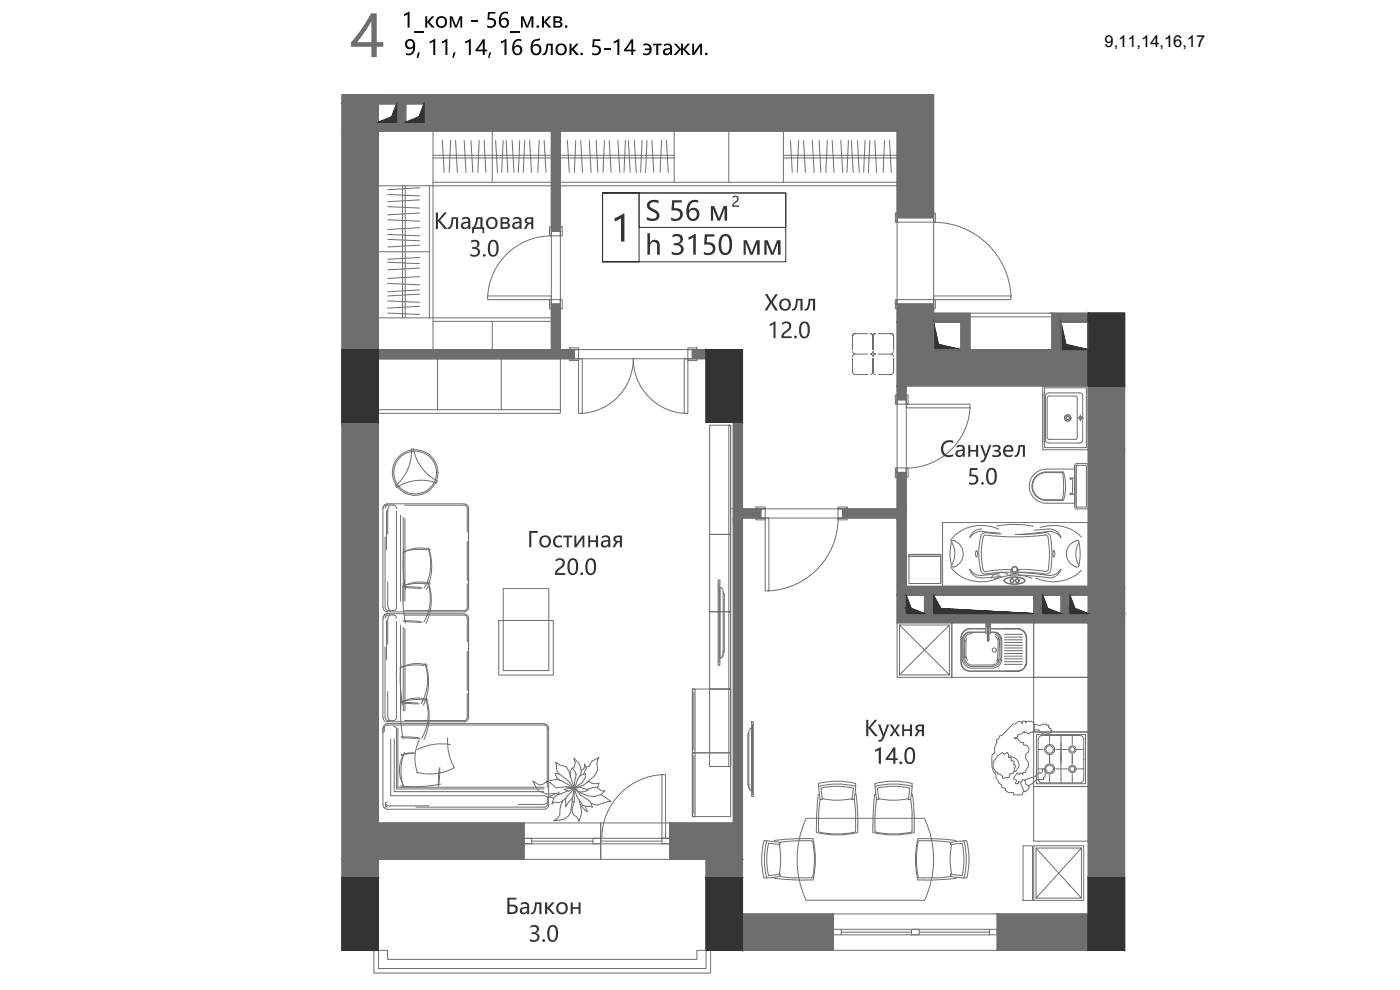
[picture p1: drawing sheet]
<svg xmlns="http://www.w3.org/2000/svg" width="420mm" height="297mm" viewBox="0 0 420 297" stroke-linecap="round" stroke-linejoin="round" font-family="sans-serif">
<defs><g id="words">
<text font-size="4.9" x="331.5" y="14">9,11,14,16,17</text>
</g></defs>
<g fill="none" stroke="#6e6e6e" stroke-width=".3">
<path d="M120.8 55.7v39.7M121.6 55.7v39.7M128.8 55.7v39.7M129.9 55.7v49.2M113.6 75.6h15.2M116.4 70.3l9.5 .5M116.4 71.8l9.5 .4M116.4 65.9l9.5 .5M116.4 78.7l9.5 .4M125.9 68.3l-9.5 .6M125.9 73.6l-9.5 .5M125.9 77.2l-9.5 .6"/>
<path d="M125.9 63.9l-9.5 .6M268.7 64h.5v2.7h-.5zM269.2 65.3h11v1.4h-11zM269.2 65.3h11v26h-11zM280.2 64h.5v2.7h-.5zM280.2 66.7a23.2 23.2 0 0 1 23.2 22.2M113.6 95.4h51.9M116.4 85l9.5 .5M125.9 80.4l-9.5 .6M125.9 83l-9.5 .6M125.9 87l-9.5 .5M129.9 96.4h35.6"/>
<path d="M147.7 96.4v8.5M268.7 89.9h.5v2.7h-.5zM269.2 89.9h11v1.4h-11zM280.2 89.9h.5v2.7h-.5zM280.2 88.8h23.2v1.1h-23.2zM291.1 94h24.6M291.1 95.1h24.6M170.9 104.4h2.7v.5h-2.7zM170.9 107.6h2.7v.6h-2.7zM172.3 104.9h35.5v2.7h-35.5zM172.3 104.9h1.3v2.7h-1.3zM173.6 107.6h1.1v16.4h-1.1z"/>
<path d="M205.3 107.6h1.1v16.4h-1.1zM206.4 104.4h2.8v.5h-2.8zM206.4 107.6h2.8v.6h-2.8zM206.4 104.9h1.4v2.7h-1.4zM313 115.8h13.6v19.1h-13.6zM313 117.9v15M313.5 116.4h12.5v17.9h-12.5zM314.8 117.9h9.1M314.8 117.9a1.01 1.01 0 0 0-1 .9v13.2a.99 .99 0 0 0 1 .9M322.7 118.8l-7.9 .1-.5 .5 .2 12.3 8.2 .1M322.7 118.8l.4 .2 .2 .5v11.7M323.9 117.9a.93 .93 0 0 1 1 .9l.1 13.2a.99 .99 0 0 1-1.1 .9h-9.1"/>
<path d="M205.7 124a16.4 16.4 0 0 1-15.6-16.3 16.4 16.4 0 0 1-15.7 16.3M322.5 139.7l.5-.6h2.9l.5 .2 .2 .4M322.5 139.7v12.3M323 139.6h3v12.5h-3zM323.3 131.2l-.2 .5-.4 .2M323.3 125.4h1.9M324.2 124.4v2M326.6 139.7v12.3l-.2 .5-.5 .2M226.9 152.1h2.7v.6h-2.7zM226.9 155.4h2.7v.6h-2.7zM228.3 152.7h24.5v2.7h-24.5zM228.3 152.7h1.3v2.7h-1.3z"/>
<path d="M229.6 155.4h1.1v21.9h-1.1zM251.5 152.1h2.7v.6h-2.7zM251.5 155.4h2.7v.6h-2.7zM251.5 152.7h1.3v2.7h-1.3zM251.5 155.5a21.9 21.9 0 0 1-20.9 21.8M282.9 156.8h43.7v19.1h-43.7zM294.6 158.7a3.4 3.4 0 0 0-3.5 2.6M299.2 157.8a29.2 29.2 0 0 1 10.9 .1M299.7 158.8a11.8 11.8 0 0 0-14.5 3.4M299.9 159.9l-2.1-.1a8.8 8.8 0 0 0-5.4 .2l-1.3 1.3M310.7 142a5.1 5.1 0 0 1 3.3-1.2l8.5-.1v10.3h-8.5a5.1 5.1 0 0 1-4.8-3.4 5.1 5.1 0 0 1 1.5-5.6zM312.2 158.3a12 12 0 0 1 12.4 2.8"/>
<path d="M314 150.1h4.8M314 149.9h4.6M314.6 159.5h1.2l1.2 .5 1.4 1.3M314.6 159.5l-8.9 .8M314.8 158.7l-4.5 .4M314.8 158.7a3.4 3.4 0 0 1 3.6 2.6M318.9 142l-.3-.2h-4.6a4.1 4.1 0 0 0-4.1 4.1 4.1 4.1 0 0 0 4.1 4.1M318.9 149.8l-.3 .2M318.9 142a25 25 0 0 1 0 7.8M319.2 141.9a12.7 12.7 0 0 1-.2 8.2l-.2 .1M319.3 141.9l-.5-.3h-4.8a4.3 4.3 0 0 0-4.3 4.3 4.3 4.3 0 0 0 4.3 4.3M321.3 148.2h.1"/>
<path d="M321.3 143.6h.1M321.9 143.4h.6v5h-.6zM322.5 152v-12.3v12.3M322.5 152l.2 .5 .5 .2M323.2 152.7h2.7M272.8 166.9h9.5v8.2h-9.5zM272.8 166.4h9.5v.5h-9.5zM273.6 166.4h8.7M282.3 166.9v8.2M285.3 170a11.7 11.7 0 0 0 14.4 3.4M285.5 162.6a6.8 6.8 0 0 1 .1 7M285.7 169.8l.4 .3 .5-.1"/>
<path d="M285.7 162.1a12.8 12.8 0 0 0-.1 7.7M285.8 162.2a4.1 4.1 0 0 1 3.3 3.6 4.1 4.1 0 0 1-2.6 4.2M291.1 170.8a3.8 3.8 0 0 0 4.7 2.6l3-.3M291.1 170.8a4.4 4.4 0 0 0 5.2 1.7l3.6-.3M292.9 165.4l.1-.1a1.27 1.27 0 0 1 .1 1.8l-.3-.4zM295.1 161.1a20.8 20.8 0 0 0 0 9.9M295.8 160.5l-.8 .6M295.8 160.5l8.3 .6 5.5-.2 4.1-.4M299 172.9a1.38 1.38 0 0 1 1.6 .3M299.8 173.5a13.6 13.6 0 0 1 9.9 0M300.3 172.9l-1.7 .9-.1-.3M300.5 160.2l-3.4-.2a2.03 2.03 0 0 0-2.6 .6 20.6 20.6 0 0 0 0 11 1.67 1.67 0 0 0 2.2 .5l6.5-.4"/>
<path d="M301.5 173.8a6.5 6.5 0 0 1 6 .1 .85 .85 0 0 1-.9 1.1 6.7 6.7 0 0 1-5.1-.4 .48 .48 0 0 1 0-.8zM301.6 173.9a5.9 5.9 0 0 1 5.9 .2v.3a5.8 5.8 0 0 1-6.1 0zM302.6 172.6a3.3 3.3 0 0 0-5.3 .9M303.2 170.9l-3.3 .1-4.1 .5-.5-.1-.3-.4M303.3 172.5v-.3h2.5v.3M304.6 160.4l7.2-.4a3.2 3.2 0 0 1 3 .2l.5 .8M305.8 172.5l9 .9M313.7 160.5l.5 .2a3.5 3.5 0 0 1 .6 2.4 26 26 0 0 1-.4 8.1l-.7 .3-3.5-.5-4.4-.1a1.25 1.25 0 0 1-1.3 1.2 1.25 1.25 0 0 1-1.2-1.2M315.3 161a31.8 31.8 0 0 1 0 10.1M315.3 171.3a1.93 1.93 0 0 1-2.7 .8l-6.8-.4M316.2 165.3l.1-.1a1.47 1.47 0 0 1-.1 1.9l-.2-1zM318.4 170.8l-1.4 1.3-1.8 .6-9.5-1"/>
<path d="M318.4 170.8a3.4 3.4 0 0 1-3.6 2.6M322.9 162.3l.8-.1a16 16 0 0 1 .1 7.6M322.9 162.3a4 4 0 0 0-2.9 3.9 4 4 0 0 0 2.9 3.8M323.8 169.8l-.4 .3-.5-.1M323.8 162.7a6.8 6.8 0 0 0 0 6.9M324.6 171.1a12.1 12.1 0 0 1-13.7 2.3M198.7 232.4h1.1v19.1h-1.1zM198.9 232.4a19.2 19.2 0 0 0-18.3 19.2M157.3 251.5h43.7h-2.3v1.7h2.3v-1.7M157.3 253.2h43.7M157.3 251.5h2.3v1.7h-2.3zM157.3 246.9h23v10.9h-23z"/>
<path d="M159.6 252.4h18.4M178 251.5h2.3v1.7h-2.3zM180.3 246.9h20.7v10.9h-20.7zM180.3 252.4h18.4M250.1 278.8h2.4v1.7h-2.4zM250.1 274.2h49.2v10.9h-49.2zM252.5 279.7h21M252.5 278.8h44.5M273.5 278.8h2.4v1.7h-2.4zM275.9 279.7h21.1M297 278.8h2.3v1.7h-2.3zM112.2 285.1v6.9h101.1v-6.9"/>
<path d="M113.6 285.1h2.7v2.8h92.9v-2.8h2.7v5.5h-98.3zM252.5 280.5h44.5"/>
<circle cx="320.4" cy="125.4" r=".53"/>
<circle cx="320.4" cy="125.4" r=".95"/>
<circle cx="324.2" cy="125.4" r=".49"/>
<circle cx="321.3" cy="148.2" r=".23"/>
<circle cx="321.3" cy="143.6" r=".23"/>
<circle cx="303.7" cy="174.2" r=".49"/>
<circle cx="303.7" cy="174.2" r=".61"/>
<circle cx="304.5" cy="170.9" r=".95"/>
<circle cx="304.5" cy="170.9" r=".74"/>
<circle cx="305.3" cy="174.2" r=".49"/>
<circle cx="305.3" cy="174.2" r=".61"/>
</g>
<g fill="#6e6e6e" stroke="#6e6e6e" stroke-width=".3">
<path d="M280.2 96.7l1.4 6.6h-1.4z"/>
<path d="M326.6 115.8l10.9 19.1v-19.1zM326.6 115.8l10.9 19.1h-10.9z"/>
<path d="M269.2 141.8l2.8 10.9v-10.9zM269.2 141.8l2.8 10.9h-2.8z"/>
<path d="M220.1 126.7l2.7 26v-26zM220.1 126.7l2.7 26h-2.7z"/>
<path d="M252.8 152.7l19.2 2.7v-2.7zM252.8 152.7l19.2 2.7h-19.2z"/>
<path d="M220.1 152.7l8.2 2.7v-2.7zM220.1 152.7l8.2 2.7h-8.2z"/>
<path d="M326.6 134.9l10.9 41v-41zM326.6 134.9l10.9 41h-10.9z"/>
<path d="M269.2 155.4l2.8 20.5v-20.5zM269.2 155.4l2.8 20.5h-2.8z"/>
<path d="M269.2 175.9l68.3 2.7v-2.7zM269.2 175.9l68.3 2.7h-68.3z"/>
<path d="M326.6 178.6l10.9 5.5v-5.5zM326.6 178.6l10.9 5.5h-10.9z"/>
<path d="M318.4 178.6l2.7 5.5v-5.5zM318.4 178.6l2.7 5.5h-2.7z"/>
<path d="M310.2 178.6l2.8 5.5v-5.5zM310.2 178.6l2.8 5.5h-2.8z"/>
<path d="M277.4 178.6l2.8 5.5v-5.5zM277.4 178.6l2.8 5.5h-2.8z"/>
<path d="M269.2 178.6l2.8 5.5v-5.5zM269.2 178.6l2.8 5.5h-2.8z"/>
<path d="M269.2 184.1l68.3 2.7v-2.7zM269.2 184.1l68.3 2.7h-68.3z"/>
<path d="M220.1 155.4l2.7 91.5v-91.5zM220.1 155.4l2.7 91.5h-2.7z"/>
<path d="M102.6 126.7l11 120.2v-120.2zM102.6 126.7l11 120.2h-11z"/>
<path d="M201 246.9l21.8 10.9v-10.9zM201 246.9l21.8 10.9h-21.8z"/>
<path d="M102.6 246.9l54.7 10.9v-10.9zM102.6 246.9l54.7 10.9h-54.7z"/>
<path d="M326.6 186.8l10.9 76.5v-76.5zM326.6 186.8l10.9 76.5h-10.9z"/>
<path d="M211.9 257.8l10.9 5.5v-5.5zM211.9 257.8l10.9 5.5h-10.9z"/>
<path d="M102.6 257.8l11 5.5v-5.5zM102.6 257.8l11 5.5h-11z"/>
<path d="M299.3 274.2l27.3 10.9v-10.9zM299.3 274.2l27.3 10.9h-27.3z"/>
<path d="M222.8 274.2l27.3 10.9v-10.9zM222.8 274.2l27.3 10.9h-27.3z"/>
<path d="M102.6 28.4l177.6 2.8v-2.8zM102.6 28.4l177.6 2.8h-177.6z"/>
<path d="M127.2 31.2l153 5.4v-5.4zM127.2 31.2l153 5.4h-153z"/>
<path d="M119 31.2l2.8 5.4v-5.4zM119 31.2l2.8 5.4h-2.8z"/>
<path d="M102.6 31.2l11 5.4v-5.4zM102.6 31.2l11 5.4h-11z"/>
<path d="M102.6 36.6l177.6 2.8v-2.8zM102.6 36.6l177.6 2.8h-177.6z"/>
<path d="M269.2 39.4l11 24.6v-24.6zM269.2 39.4l11 24.6h-11z"/>
<path d="M269.2 64l11 1.3v-1.3zM269.2 64l11 1.3h-11z"/>
<path d="M165.5 39.4l2.7 28.7v-28.7zM165.5 39.4l2.7 28.7h-2.7z"/>
<path d="M165.5 68.1l2.7 1.3v-1.3zM165.5 68.1l2.7 1.3h-2.7z"/>
<path d="M165.5 91.3l2.7 1.3v-1.3zM165.5 91.3l2.7 1.3h-2.7z"/>
<path d="M165.5 92.6l2.7 12.3v-12.3zM165.5 92.6l2.7 12.3h-2.7z"/>
<path d="M102.6 39.4l11 65.5v-65.5zM102.6 39.4l11 65.5h-11z"/>
<path d="M207.8 104.9l4.1 2.7v-2.7zM207.8 104.9l4.1 2.7h-4.1z"/>
<path d="M113.6 104.9l58.7 2.7v-2.7zM113.6 104.9l58.7 2.7h-58.7z"/>
<path d="M269.2 91.3l11 2.7v-2.7zM269.2 91.3l11 2.7h-11z"/>
<path d="M315.7 94l10.9 2.7v-2.7zM315.7 94l10.9 2.7h-10.9z"/>
<path d="M269.2 94l21.9 2.7v-2.7zM269.2 94l21.9 2.7h-21.9z"/>
<path d="M315.7 96.7l2.7 8.2v-8.2zM315.7 96.7l2.7 8.2h-2.7z"/>
<path d="M288.4 96.7l2.7 8.2v-8.2zM288.4 96.7l2.7 8.2h-2.7z"/>
<path d="M280.2 103.3l8.2 1.6-6.8-1.6zM280.2 103.3l8.2 1.6h-8.2z"/>
<path d="M269.2 96.7l11 8.2v-8.2zM269.2 96.7l11 8.2h-11z"/>
<path d="M269.2 104.9l57.4 10.9v-10.9zM269.2 104.9l57.4 10.9h-57.4z"/>
<path d="M269.2 115.8l2.8 4.1v-4.1zM269.2 115.8l2.8 4.1h-2.8z"/>
</g>
<g fill="none" stroke="#6e6e6e" stroke-width=".34">
<path d="M113.6 31.2h5.4v5.4h-5.4zM121.8 31.2h5.4v5.4h-5.4zM288.4 96.7h-8.2v8.2v-8.2h8.2v8.2h-8.2M318.4 96.7h8.2v8.2h-8.2zM326.6 96.7h-8.2v8.2M326.6 94h-10.9v10.9h-24.6v-10.9h-10.9v-2.7h-11v28.6h2.8v-4.1h54.6v60.1h-54.6v-34.1h-2.8v10.9h-16.4v2.7h16.4v31.4h57.4v76.5M211.9 104.9h-4.1v2.7h4.1M337.5 115.8v147.5M220.1 126.7v120.2h-19.1v10.9h10.9v5.5M222.8 126.7v26h5.5v2.7h-5.5v107.9M272 178.6h5.4v5.5h-5.4zM280.2 178.6h30v5.5h-30z"/>
<path d="M313 178.6h5.4v5.5h-5.4zM321.1 178.6h5.5v5.5h-5.5zM102.6 263.3v-234.9h177.6v36.9h-11v-25.9h-101v30h-2.7v-30h-51.9v65.5h51.9v-13.6h2.7v13.6h4.1v2.7h-58.7v139.3h43.7v10.9h-43.7v5.5M222.8 274.2h27.3v10.9h-27.3M326.6 274.2h-27.3v10.9h27.3"/>
</g>
<g fill="#333" stroke="#333" stroke-width=".3">
<path d="M318.4 96.7l1.5 6.6h-1.5z"/>
<path d="M280.2 96.7l1.4 6.6h-1.4z"/>
<path d="M119 31.2v3.8h-1.5z"/>
<path d="M127.2 31.2v3.8h-1.4z"/>
<path d="M272 178.6l1.5 3.9h-1.5z"/>
<path d="M321.1 178.6l1.5 3.9h-1.5z"/>
<path d="M313 178.6l1.4 3.9h-1.4z"/>
<path d="M280.2 178.6l2.2 4h-2.2z"/>
<path d="M102.6 263.3l11 21.8v-21.8zM102.6 263.3l11 21.8h-11z"/>
<path d="M102.6 104.9l11 21.8v-21.8zM102.6 104.9l11 21.8h-11z"/>
<path d="M211.9 104.9l10.9 21.8v-21.8zM211.9 104.9l10.9 21.8h-10.9z"/>
<path d="M211.9 263.3l10.9 21.8v-21.8zM211.9 263.3l10.9 21.8h-10.9z"/>
<path d="M326.6 263.3l10.9 21.8v-21.8zM326.6 263.3l10.9 21.8h-10.9z"/>
<path d="M326.6 94l10.9 21.8v-21.8zM326.6 94l10.9 21.8h-10.9z"/>
<path d="M318.4 103.3l8.2 1.6-6.7-1.6zM318.4 103.3l8.2 1.6h-8.2z"/>
<path d="M280.2 103.3l8.2 1.6-6.8-1.6zM280.2 103.3l8.2 1.6h-8.2z"/>
<path d="M117.5 35l1.5 1.6v-1.6zM113.6 36.6l3.9-1.6 1.5 1.6z"/>
<path d="M125.8 35l1.4 1.6v-1.6zM121.8 36.6l4-1.6 1.4 1.6z"/>
<path d="M272 182.5l5.4 1.6-3.9-1.6zM272 182.5l5.4 1.6h-5.4z"/>
<path d="M321.1 182.5l5.5 1.6-4-1.6zM321.1 182.5l5.5 1.6h-5.5z"/>
<path d="M313 182.5l5.4 1.6-4-1.6zM313 182.5l5.4 1.6h-5.4z"/>
<path d="M280.2 182.6l30 1.5zM280.2 182.6l30 1.5h-30z"/>
</g>
<path d="M326.6 94h10.9v21.8h-10.9zM102.6 104.9h11v21.8h-11zM211.9 104.9h10.9v21.8h-10.9zM102.6 263.3h11v21.8h-11zM211.9 263.3h10.9v21.8h-10.9zM326.6 263.3h10.9v21.8h-10.9z" fill="none" stroke="#333" stroke-width=".34"/>
<path d="M119 31.2v5.4h-5.4l3.9-1.6zM127.2 31.2v5.4h-5.4l4-1.6zM280.2 96.7l1.4 6.6 6.8 1.6h-8.2zM318.4 96.7l1.5 6.6 6.7 1.6h-8.2zM272 178.6l1.5 3.9 3.9 1.6h-5.4zM280.2 178.6l2.2 4 27.8 1.5h-30zM313 178.6l1.4 3.9 4 1.6h-5.4zM321.1 178.6l1.5 3.9 4 1.6h-5.5z" fill="none" stroke="#333" stroke-width=".3"/>
<g fill="#333">
<path d="M130.8 63.7h.6v2.4l1.9-2.4h.8l-2 2.4 2.2 2.6h-.9l-2-2.5v2.5h-.6z"/>
<path d="M135.6 65.2h1.9v3.5h-.7v-3h-.7l-.4 2-.3 .7-.5 .3h-.5v-.6l.4 .1 .3-.4z"/>
<path d="M141.4 72.2l1.6-.2 .8 .7v1l-.9 .7 .9 .4 .2 1.1-.2 .5-.8 .5-1 .1-.8-.2v-.7l1.3 .4 .7-.3 .2-.4v-.5l-.3-.4-1.4-.2v-.5l1.4-.3 .1-1-.6-.4-1.2 .3z"/>
<path d="M229.6 88.3h.7l1.2 2 1.2-2h.7l-1.5 2.4 1.6 2.5h-.9l-1.1-2.2-1.3 2.2h-.8l1.6-2.5z"/>
<path d="M239 89.6h1.9v3.6h-.7v-3h-.7l-.3 1.7-.5 1-.4 .3h-.6v-.6h.5l.3-.5z"/>
<path d="M242.7 89.6h1.9v3.6h-.6v-3h-.8l-.3 1.9-.4 .8-.4 .3h-.6v-.6l.3 .1 .5-.5z"/>
<path d="M231 97.2l1.7-.8v5.1h-.6v-4.3l-1.1 .6z"/>
<path d="M234.9 96.8l.5-.3h.9l1 .5 .2 .9-.3 .8-1.8 1.6-.3 .6h2.5v.6h-3.1l.3-1.3 1.7-1.5 .3-.6v-.7l-.6-.4-.8 .1-.7 .5z"/>
<path d="M138.7 65.4l1.5-.3 .7 .4 .3 .7v2.5h-.7v-.6l-.7 .6h-.7l-.6-.3-.2-.9 .4-.6 1.8-.5-.1-.5-.3-.3h-.6l-.8 .4zM139.2 67.2l-.2 .7 .7 .4 .7-.4 .1-1z"/>
<path d="M142.9 65.2h1.9v3h.5v1.8h-.5v-1.3h-2.6v1.3h-.5v-1.8h.3l.5-.9zM143.4 65.7l-.2 1.3-.6 1.2h1.6v-2.5z"/>
<path d="M146.2 65.6l1.1-.5 1.4 .3 .6 1.1v.8l-.3 .8-1.1 .6-1.4-.2-.6-1.2v-.8zM146.9 65.9l-.4 .6 .2 1.3 .6 .4 .9-.1 .5-.8-.2-1.3-.6-.4z"/>
<path d="M150.2 65.2h1.9l.7 .4 .1 .8-.6 .4 .4 .2 .4 .5-.1 .6-.4 .4-.6 .2h-1.8zM150.8 65.6v1h1.2l.3-.4a.47 .47 0 0 0-.6-.6zM150.8 67.1v1.1h1.1l.5-.4-.1-.5z"/>
<path d="M154 65.4l1.6-.3 .7 .4 .2 .6v2.6h-.6v-.6l-.8 .6h-.6l-.6-.3-.2-.8 .3-.7 1.9-.5-.1-.5-.4-.3h-.6l-.8 .4zM154.5 67.2l-.2 .6 .4 .4 .8-.1 .4-.6v-.6z"/>
<path d="M157.7 65.6l.7-.4h1.6v3.5h-.6v-1.4h-.7l-.8 1.4h-.7l.8-1.4 .3-.2-.8-.6zM158.2 65.9l-.1 .5 .2 .3h1.1v-1.1z"/>
<path d="M147.1 72.3l.7-.3h.7l.6 .4 .4 .6 .1 .9-.1 1.8-.3 .7-.8 .6-1.1-.1-.8-1.1-.1-1.9zM147.5 72.6l-.4 1v1.7l.3 1 .8 .2 .4-.2 .3-.7 .1-2-.5-1-.6-.1z"/>
<path d="M234.2 90.2l1.1-.6h.9l.6 .3 .5 1.3v.8l-.4 .7-.4 .3-.8 .2-.8-.1-.6-.4-.5-1.1zM234.9 90.3l-.4 .9 .2 1 .6 .5h.8l.5-.6 .1-.5-.2-1.2-.6-.3z"/>
<path d="M240.4 96.8l.8-.3h.8l.6 .4 .3 .8v2.6l-.4 .7-.6 .5-1.3-.2-.7-1-.1-2.1zM241 97.1l-.5 1.1v1.7l.4 1 .8 .1 .3-.3 .3-.7v-2l-.5-.9z"/>
<circle cx="145.3" cy="76.6" r=".41"/>
<circle cx="238.7" cy="101.1" r=".42"/>
</g>
<g fill="none" stroke="#6e6e6e" stroke-width=".3">
<path d="M202.3 39.4v15.3M218.7 39.4v15.3M235.1 39.4v15.3M168.2 55.7h101M168.2 54.7h101M168.2 46.6h34.1M168.2 47.4h34.1M170.3 42.1l.5 9.6M172.8 42.1l-.4 9.6M174.3 42.1l.5 9.6M176.9 42.1l.5 9.6M178.9 42.1l.5 9.6"/>
<path d="M181.4 42.1l-.4 9.6M182.8 42.1l.6 9.6M185.4 42.1l.6 9.6M187.7 42.1l-.4 9.6M188.6 42.1l.5 9.6M190.4 42.1l.6 9.6M192.7 42.1l-.4 9.6M194.2 42.1l-.5 9.6M195.7 42.1l.5 9.6M198.5 42.1l-.4 9.6M200 42.1l.6 9.6M235.1 46.6h34.1"/>
<path d="M235.1 47.4h34.1M237.2 42.1l.6 9.6M239.7 42.1l-.4 9.6M241.2 42.1l.5 9.6M243.8 42.1l.5 9.6M245.8 42.1l.6 9.6M248.3 42.1l-.5 9.6M249.8 42.1l.5 9.6M252.3 42.1l.6 9.6M254.6 42.1l-.4 9.6M255.5 42.1l.6 9.6M257.3 42.1l.6 9.6"/>
<path d="M259.6 42.1l-.4 9.6M261.1 42.1l-.5 9.6M262.5 42.1l.6 9.6M265.5 42.1l-.5 9.6M266.9 42.1l.6 9.6M113.6 107.6h54.6v16.4h-54.6zM131.3 107.6v15.3M150.4 107.6v15.3M255.8 100.9l.3-.6 .6-.2-.6 .2-.3 .6v3.9M255.8 111.6l.3 .5 .4 .3h3.9M255.8 105.4l.3 .6 .6 .2M255.8 111.6v-4v4"/>
<path d="M255.8 104.8v-3.9v3.9M260.4 100.1h-3.9l-.4 .2-.3 .6v3.9M260.4 106.2h-3.9l-.4 .3-.3 .5M261.2 106.2l.6-.2 .2-.6 .2 .6 .6 .2-.5 .2-.3 .6-.3-.6zM262 100.9l-.2-.6-.6-.2 .6 .2 .2 .6v3.9M262 100.9a.73 .73 0 0 1 .8-.8 .73 .73 0 0 0-.8 .8v3.9M262 111.6v-4v4l-.4 .7-.4 .1M262 100.9v3.9v-3.9M262 111.6v-4v4M262 111.6v-4v4.1l.4 .6 .4 .1M262 100.9v3.9M263.6 100.1h3.9l.5 .3 .2 4.4"/>
<path d="M263.6 106.2h3.9l.5 .4 .2 .4M268.2 104.8v-3.9v3.9M268.2 111.6v-4v4M268.2 100.9l-.3-.6-.5-.2 .5 .2 .3 .6v3.9M268.2 111.6l-.2 .5-.5 .3h-3.9M268.2 105.4l-.2 .5-.6 .3M268.7 118.6h.5v2.7h-.5zM269.2 119.9h2.8v1.4h-2.8zM269.2 119.9h2.8v21.9h-2.8zM272 118.6h.5v2.7h-.5zM113.6 122.9h54.6M213 127.6h6.3v32.7h-6.3z"/>
<path d="M218.7 127.6h.6v32.7h-.6zM272 121.3h19.1v1.1h-19.1zM291.1 122.1a19.2 19.2 0 0 1-19.1 18.3M115.2 151.7l1.1-.5h23a1.33 1.33 0 0 1 1.3 1.3v29.8a1.33 1.33 0 0 1-1.3 1.3h-23a1.4 1.4 0 0 1-1.4-1.4l.1-29.7zM115.3 151.5l.5 .5M116 153.2v11.8M116.6 151.5l-.7 .3-.3 .7M116.7 151.5h1.4M117.1 151.5l-.7 1.1v7.7M117.9 151.5l.8 .3 .3 .7M119 153.4v28.9l-.3 .7-.8 .2M120.2 154.5v25.9"/>
<path d="M121 155.2v25.2M121.4 151.6h17.9a.95 .95 0 0 1 .9 .9v7.2M121.5 155.6v24.8M131.2 144.3a13.6 13.6 0 0 1-7.1-9.6l-.6 .1a13.6 13.6 0 0 1-4.8 11l.4 .4a13.5 13.5 0 0 1 11.9-1.3l.2-.6M268.7 140.4h.5v2.8h-.5zM269.2 140.4h2.8v1.4h-2.8zM272 140.4h.5v2.8h-.5zM115.6 161.1v21.1M116.4 174.5v7.7l.7 1.1M121.1 174.9a42.7 42.7 0 0 0 .6 12M121.1 176.1l5.2 .2M121.2 164.8a42.7 42.7 0 0 0 .5 12"/>
<path d="M121.4 176.2l5.3 .3M128.1 175.2a16.1 16.1 0 0 0-6.9 .5M128.2 165a16.1 16.1 0 0 0-7 .5M128.3 174.7a14.3 14.3 0 0 1-1.1 11.9M128.4 164.5a14.3 14.3 0 0 1-1 11.9M128.5 174.6a16.4 16.4 0 0 1-.6 12.4M128.6 164.4a16.4 16.4 0 0 1-.6 12.5M129.1 175.2a9.5 9.5 0 0 0-8.3 .9M129.2 165a9.5 9.5 0 0 0-8.3 .9M140.2 175.1v7.2a.95 .95 0 0 1-.9 .9h-17.9M140.2 162.4v11.9M151 176.6h13.7v24.6h-13.7z"/>
<path d="M213 160.3h6.3v23.2h-6.3zM215.5 174.1h.6v25.5h-.6zM215.8 174.9v23.9M216.1 176.3l.8 .4 .1 1v18.3l-.1 1-.5 .4h-.3zM217 178h.4v17.7h-.4h.4M218.7 160.3h.6v23.2h-.6zM114.9 185.5l.1 29.8a1.33 1.33 0 0 0 1.3 1.3M115.3 184.6l.5 .4M115.6 194.1v21.2M115.6 182.3l.3 .7 .7 .2M116 186.2v11.7M116.3 184.1h23"/>
<path d="M116.3 184.2a1.33 1.33 0 0 0-1.3 1.3M116.6 184.5l-.7 .3-.3 .7M116.7 183.2h1.4M116.7 184.5h1.4M117.1 184.5l-.7 1.1v7.6M117.9 184.5l.8 .3 .3 .7M119 186.4v28.8M120.2 187.5v25.8M120.3 199.4a42.7 42.7 0 0 0 .6 12.1M121 186.3l5.2 .2M121 188.2v25.1M121.3 186.4l5.4 .3"/>
<path d="M121.4 184.6h17.9a.95 .95 0 0 1 .9 .9M121.5 188.6v24.7M127.3 199.7a16.1 16.1 0 0 0-7 .4M127.5 199.1a14.3 14.3 0 0 1-1.1 12M127.7 199.1a16.4 16.4 0 0 1-.6 12.5M128.3 199.6a9.5 9.5 0 0 0-8.3 1M139.3 184.2a1.33 1.33 0 0 1 1.3 1.3M140.2 185.5v7.1M140.2 195.4v11.8M140.6 185.5v29.8a1.33 1.33 0 0 1-1.3 1.3M149.7 186.2h16.4v16.4h-16.4zM213 183.5h6.3v23.2h-6.3z"/>
<path d="M217 196l-.1 1-.5 .4M218.7 183.5h.6v23.2h-.6zM269.2 186.8h16.5v16.4h-16.5zM269.9 187.5l15 15v-15h-15v15h15M284.9 187.5l-15 15M285.7 186.8h24.5v16.4h-24.5zM289.4 192.1l.1 5.3M289.8 192.5l.1 4.5M290.3 198.1l-.4-1.1-.4 .4a2.51 2.51 0 0 0 2 2.1h6.7M291.7 190.1a2.03 2.03 0 0 0-2.3 2l.4 .4 .3-1.1M295.9 189.6h-4.2a2.4 2.4 0 0 0-2.9 2v6.4a3.1 3.1 0 0 0 2.8 2.5h6.5a2.75 2.75 0 0 0 2.5-2.3l.1-6.1a2.56 2.56 0 0 0-1.3-2.2M295.9 188.6h-5.1a2.8 2.8 0 0 0-2.4 2.6v7.7a2.66 2.66 0 0 0 2.4 2.5h11.1"/>
<path d="M295.9 188.7h-5a2.82 2.82 0 0 0-2.4 2.5v7.6a2.78 2.78 0 0 0 2.4 2.5h10.4M295.9 189.7l-4.4 .1a2.17 2.17 0 0 0-2.5 2.3l.1 3.3a4.1 4.1 0 0 0 .9 3.9l1.5 .7h6.5a2.68 2.68 0 0 0 2.4-2.6v-5.3a2.47 2.47 0 0 0-3.1-2.3M296.3 187.6l.1 4.7M296.3 190h-.4v-3.2h1.4v3.2h-.5M296.3 188.2a.6 .6 0 0 1-.2-.9 .6 .6 0 0 1 .9 0 .6 .6 0 0 1-.2 .9M296.4 187.5v4.8l.1 .1M296.6 187.5l-.1 4.9 .2-.1M296.7 187.6v4.7v-4.8l.1 .2M297.3 188.6h4.2l-4.2 .1M297.3 189.6l1.5 .1 .6 .2M298.6 190.2l.6 .4 .5 .7M298.7 191l.8 1"/>
<path d="M299.2 198.2l-.1 .1M299.2 189.9h.2M299.4 197.9l-.2 .3 .3 .5 .3-.7 .2-5.9-.3-.8-.2 .7-.1 5.9 .4 .1M299.5 189.9v.1M299.5 198.7l-1.4 .8M301.4 199.3h5.5M301.4 198.5h5.5M301.4 197.7h5.5M301.4 196.9h5.5M301.4 196.1h5.5M301.4 195.2h5.5M301.4 194.4h5.5"/>
<path d="M301.4 193.6h5.5M301.4 192.8h5.5M301.4 192h5.5M301.4 191.2h5.5M301.4 190.3h5.5M301.5 188.6l4.4 .1a2.75 2.75 0 0 1 2.2 2.5v7.7a2.92 2.92 0 0 1-2.4 2.5h-4.2l4.1-.1a2.72 2.72 0 0 0 2.4-2.5v-7.6a2.67 2.67 0 0 0-2.4-2.5zM310.2 186.8h16.4v16.4h-16.4zM115.2 217.7l1.1-.6 47 .1a1.33 1.33 0 0 1 1.4 1.3v23a1.33 1.33 0 0 1-1.4 1.3h-47a1.33 1.33 0 0 1-1.3-1.3v-23zM115.6 215.2l.3 .8 .7 .2M116.3 216.6h23M116.4 207.5v7.7l.7 1.1M116.7 216.2h1.4"/>
<path d="M118.1 218a.95 .95 0 0 1 .9 .9M119 215.2l-.3 .8-.8 .2M119 218.9v17.8h44.3M119.4 218.5v17.7h44M120.2 210.7l5.2 .2M120.4 209.8a42.7 42.7 0 0 0 .6 12M120.5 210.9l5.4 .3M121.4 216.2h17.9M127.4 210.1a16.1 16.1 0 0 0-6.9 .4M127.7 209.5a14.3 14.3 0 0 1-1.1 11.9M127.9 209.4a16.4 16.4 0 0 1-.7 12.5M128.4 210a9.5 9.5 0 0 0-8.3 .9"/>
<path d="M140.2 208.1v7.2a.95 .95 0 0 1-.9 .9M164.2 218.5v17.8M164.3 218.5a.95 .95 0 0 0-1-1h-47a.95 .95 0 0 0-1 1v.9M207.8 206.7h11.5v19.2h-11.5zM207.8 206.7h.8v19.2h-.8zM208.2 207.6v17.5M213 206.7h6.3v23.3h-6.3zM218.7 206.7h.6v23.3h-.6zM224.9 218.9l.7-.4v18.6l-.7-.4-.2-.8zM225.6 216.6h.5v22.4h-.5zM225.8 217.3v21M310.2 219.6h16.4v16.4h-16.4z"/>
<path d="M310.2 203.2h16.4v16.4h-16.4zM310.3 217.3l1.9 .4a1.43 1.43 0 0 1 1.8-.4l.1 .3h.7l-.2 .7h.3l.1 .3h.4l-.1 .5 .5 .3-.7 .6h-2.4l-.2-.4-.4 .1-.4-.7-1.4 .2zM117.2 221.7v17h46.1M118.3 221.7v15.8h44.9M120.3 221.1l5.2 .2M120.7 221.2l5.3 .4M121.1 226.6a16.1 16.1 0 0 0-.1 9.2M121.5 225.8a9.5 9.5 0 0 0-.1 10.3M124.3 226.1l-2 .1-1.9 .5M124.4 225.9l-2.4 .1-1.7 .5M125.8 222a12.5 12.5 0 0 0-.5 10M131.8 230.7l-.2 5.2"/>
<path d="M132 230.3l-.3 5.3M132.2 235.3a42.7 42.7 0 0 1-12 .6M134.4 221.4a16.1 16.1 0 0 0 1.9 8.9 15.1 15.1 0 0 1-11.3 1.4M135.2 223.4a16.1 16.1 0 0 0-10 1.5M163.3 238.8l.8 .3 .2 .7M164.3 239.7v1.3M207.8 225.9h11.5v19.1h-11.5zM207.8 225.9h.8v19.1h-.8zM208.2 226.7v17.5M224.7 220h-.3v15.5h.3h-.3M224.7 235.9l.2 .8 .4 .4M245.6 238.3l-.4 4.7-.2 6.7"/>
<path d="M245.6 235.1v.8M245.7 235.9a22.1 22.1 0 0 1 11.1 0v.7a13.9 13.9 0 0 0 0 6.7v1.3M245.7 235.9v.7a13.8 13.8 0 0 1 0 6.7v1.3M245.9 238.3h-.3M246.1 239.8h.7M255.6 239.8h.7M255.7 239.9l.4-3.4a21.5 21.5 0 0 0-9.7 0l.4 3.4M255.7 239.6a21.4 21.4 0 0 1-8.9 0M256.6 238.3h.3M256.8 235.1v.8M256.8 235.1a22.9 22.9 0 0 0-11.1 0M256.9 238.3l.5 5.6v5.8"/>
<path d="M262.5 238.3l-.4 4.7-.1 4.7M262.8 238.3h-.3M263.1 239.9l-.5 4.7 .1 5 2.4 .4 3.1 .2 5.3-.5M263.7 239.8l-.6 .1-.5-4a22.3 22.3 0 0 1 11.2 0l-.5 4M263.7 239.6a21.4 21.4 0 0 0 8.9 0M263.8 239.9l-.4-3.4a21.5 21.5 0 0 1 9.6 0l-.4 3.3 .7 .1 .5 4.7M273.5 238.3h.4M273.7 235.1v.8M273.8 235.1a22.9 22.9 0 0 0-11.2 0v.8M273.9 238.3l.4 5.6v5.8M299.5 226.6l1.4-.8 .4 .5 1-.6 .4 .6v1h.8v1h.8v1.1l.6 .5-.5 .5v.6l-.4 1.1h-1v1.1l-2.1 .3v-.6l-.8-.6h-.7v-.6h-.7v-.5a2.78 2.78 0 0 1 .4-4zM302.7 226.9a2.94 2.94 0 0 1 3.1 3.2l-.7 1.1-.9 .4"/>
<path d="M306.4 234.7l-.8-.2v.6h-.9l.4-1.1-.9-.4 1-1.6 .6 .4 .4-.6 .8 .6v-.6h.8v-.6a2.29 2.29 0 0 0 0-3.7v-1.2l1-.7v-1.2l-.6-.8h-1v-.8h-.9l-1-1.2h-1l.4-.3h.7v-.8l1.2-.3 .8-.8v.4h.8l.6 .4 .3-.5h.7l.5-.5v-2.3l-.7-.5h-1.5l-.3 .5v-.5h-1v.7l-.5-.6h-.7l-.9 .7h-.7l-3.4 3.5h-.6l-.3 1-.7 .3 .2 .6-.7 1.6v1.8h-.4l-.4 .8v3.1l.4 1.4 .8 1.2v.9l.7 1v.5l1 .6v.7l1.2 .4v.5l.8 .7h1.6v.7h2.5l.5-1.4M307.6 234l-.8-.1v.4l-.4 .4v.4l.8 2 .4 .5 1.2-1v-.8l2.4-1.9h2v-.6l.5-.4v-2.2h-.8v.8l-.5 .6-.5-.4-.4 .5h-.4l-.4 .8-3.1 1 .3 1.3 .9 .5M310.2 236h16.4v16.4h-16.4zM311.1 220.4h14.7v14.7h-14.7zM311.6 230.7h1.5M311.6 224.9h1.5M312.7 220.7h11.4M312.7 220.7l-.7 .2-.4 .9v12l.2 .7 .9 .4M315 220.7v2.3M315 226.6v2.5M315 232.6v2.3M316.9 230.7h3.4"/>
<path d="M316.9 224.9h3.4M318.4 220.7v14.2M321.8 220.7v2.7M321.8 226.3v2.9M321.8 232.2v2.7M323.3 230.7h1.9M323.3 224.9h1.9M324.2 220.7l.6 .2 .4 .9v12l-.2 .7-.9 .4h-11.4M115.7 241.1l.6 .6 .8 .1h11.6M115.8 241.9l-.5 .5M115.9 240.7l-.2 .9 .5 .6M155.6 241.4h7.2"/>
<path d="M164.3 240.7l-.7 .6-.8 .1M164.3 241.1l-.2 .8-.8 .3h-38.4M229.3 252.3h.8M229.3 252.3a22.9 22.9 0 0 0 0 11.1M232.6 252.2l-.1 .3M233.8 253.4a21.4 21.4 0 0 1 0 8.9M234 252.7v.7M234.1 253.4l-3.4-.4a21.5 21.5 0 0 0 0 9.7l3.4-.4M238.8 252.3h4.8M238.8 252.3l-1.3 .1a13.8 13.8 0 0 1-6.7-.1h-.7a21.6 21.6 0 0 0 0 11.1h.7a13.9 13.9 0 0 1 6.7 0h1.3M241.9 245.5h35.5M241.9 245.6a29 29 0 0 0 0 24.6"/>
<path d="M243.6 252.3l.2 .1a23.4 23.4 0 0 1 0 10.9l-.2 .1M244 251.6l-5.3 .1-6.2 .5M244 251.7a26.8 26.8 0 0 1 0 12.4M245 249.8a26.8 26.8 0 0 0 12.5 0M245.6 244.6v4.8M256.8 244.6l-.1 5a23.4 23.4 0 0 1-10.9 0l-.1-.2M261.9 247.7v2M262 249.8a26.8 26.8 0 0 0 12.4 0M273.7 244.6v4.8l-.2 .3M275.6 252.5l-.6 5.4 .6 5.3M275.8 252.3h4.8M275.8 252.3l-.3 .2"/>
<path d="M277.5 245.6a29 29 0 0 1 0 24.6M280.6 252.3l1.3 .1a13.8 13.8 0 0 0 6.7-.1h.7a21.6 21.6 0 0 1 0 11.1h-.7a13.9 13.9 0 0 0-6.7 0h-1.3M285.3 252.7v.7M285.3 253.4l3.4-.4a21.5 21.5 0 0 1 0 9.7l-3.4-.4M285.6 253.4a21.4 21.4 0 0 0 0 8.9M286.8 252.2a71.2 71.2 0 0 0-11.3-.5 26.8 26.8 0 0 0 0 12.4M286.9 252.2v.3M289.2 252.3h.9M290.1 252.3a22.9 22.9 0 0 1 0 11.1M307 253.8h2.9v16.4h-2.9zM310.2 253.8h15v16.4h-15zM310.9 254.5l13.7 15"/>
<path d="M324.6 254.5l-13.7 15v-15h13.7v15h-13.7M229.3 263.4h.8M232.5 263.2l.1 .3M232.5 263.5l5.6 .5h5.9M234 262.2v.7M238.8 263.4h4.8M241.9 270.1h35.5M275.4 264h2.1M275.5 263.2l.3 .2h4.8M285.3 262.2v.7M286.9 263.2v.3l-1.9 .2-7.5 .4M289.2 263.4h.9"/>
<circle cx="124.6" cy="141.8" r="6.8"/>
<circle cx="124.6" cy="141.8" r="6.4"/>
<circle cx="298.4" cy="195.1" r=".63"/>
<circle cx="315" cy="224.9" r="1.5"/>
<circle cx="315" cy="230.7" r="1.5"/>
<circle cx="315" cy="230.7" r="1.12"/>
<circle cx="315" cy="224.9" r="1.12"/>
<circle cx="321.8" cy="224.9" r="1.12"/>
<circle cx="321.8" cy="230.7" r="1.12"/>
<circle cx="321.8" cy="230.7" r=".74"/>
<circle cx="321.8" cy="224.9" r=".74"/>
</g>
<path d="M102.6 104.9h11v21.8h-11z" fill="none" stroke="#333" stroke-width=".34"/>
<g fill="#333">
<path d="M158.8 159.3h2.6v.6h-1.9v4.3h-.7z"/>
<path d="M166.4 161.2l1-.6 1.2 .2v.6l-.5-.3-.9 .1-.3 .4-.3 .7 .3 1.1 .7 .4 1-.3v.6l-1.3 .2-.9-.6-.4-1.5z"/>
<path d="M169 160.7h2.7v.5h-1v3h-.6v-3h-1.1z"/>
<path d="M172.4 160.7h.6v2.7l1.7-2.7h.7v3.5h-.6v-2.8l-1.8 2.8h-.6z"/>
<path d="M176.5 160.7h.6v1.4h1.7v-1.4h.7v3.5h-.7v-1.6h-1.7v1.6h-.6z"/>
<path d="M166.8 168l.7-.5h.9l.9 .5 .2 1.2-.2 .5-1.9 1.7-.2 .5h2.5v.6h-3.1l.2-1.3 1.8-1.5 .3-.7-.1-.6-.5-.4-.8 .1-.7 .5z"/>
<path d="M260 216h.6v2.3l1.9-2.3h.8l-2 2.3 2.2 2.6h-.9l-2-2.4v2.4h-.6z"/>
<path d="M263.5 217.4h.7l1 2.9 1-2.9h.7l-1.7 4.3-.9 .8h-.6l-.1-.6h.8l.5-1z"/>
<path d="M267 217.4h.7l.8 1.4 .9-1.4h.7l-1.2 1.7 1.2 1.8h-.7l-.9-1.4-.8 1.4h-.7l1.2-1.7z"/>
<path d="M270.7 217.4h.6v1.4h1.8v-1.4h.6v3.5h-.6v-1.6h-1.8v1.6h-.6z"/>
<path d="M262.6 224.9l1.8-.7v5h-.7v-4.2l-1.1 .6z"/>
<path d="M283.1 132.8l1.2-.7 1.8 .2v.7l-.8-.3-1.5 .3-.5 .5-.2 .9 .1 1 .4 .8 1 .4 1.5-.3-.1 .6-1.7 .2-1-.3-.5-.6-.4-1.8 .2-.9z"/>
<path d="M290.6 133.5h.6v1.5h1.7v-1.5h.7v3.6h-.7v-1.6h-1.7v1.6h-.6z"/>
<path d="M294.2 133.5h.6l1 3 1.1-3h.6l-1.7 4.5-.9 .7h-.6v-.6h.7l.5-1z"/>
<path d="M297.9 133.7l1.6-.2 .7 .4 .1 .8-.8 .5 .5 .2 .4 .6-.1 .6-.4 .4-.6 .1-1.5-.1v-.6l1.5 .2 .5-.4-.2-.5-1.2-.2v-.5l1.1-.2v-.6l-.8-.2-.8 .2z"/>
<path d="M305.7 133.5h1.9v3.6h-.6v-3h-.8l-.5 2.4-.6 .6h-.7v-.5h.5l.4-.5z"/>
<path d="M291.1 140.4h2.3v.6h-1.8l-.1 1.4 1.6 .2 .5 .9-.2 1.1-.8 .8h-1.2l-.6-.2v-.6l1.2 .3 .7-.3 .3-.5-.1-.6-.4-.5-1.6-.1z"/>
<path d="M160.6 270.7h1.9v3.6h-.6v-3h-.8l-.3 1.9-.4 .7-.4 .4h-.7v-.5l.6-.1 .4-.7z"/>
<path d="M163.6 270.7h.6v1.7l1.5-1.7h.8l-1.6 1.7 1.7 1.9h-.8l-1.6-1.7v1.7h-.6z"/>
<path d="M171.3 270.7h.6v1.5h1.7v-1.5h.6v3.6h-.6v-1.6h-1.7v1.6h-.6z"/>
<path d="M159.2 277.8l.6-.2h1l.9 .6v1.1l-.9 .6 .7 .3 .4 .8-.2 .8-.5 .6-1.5 .2-.7-.3v-.6l1.4 .4 .5-.2 .4-.6-.1-.4-.3-.5-1.4-.2v-.5h1l.5-.4v-.9l-.9-.4-.9 .4z"/>
<path d="M184.5 65.4l1.4-.6 1.1-.7h.4v8.4h-1v-7.1l-1.9 1z"/>
<path d="M194.5 60.6l1.3-.6 1.8 .2v.8l-1-.4-.9 .1a.92 .92 0 0 0-.7 1 .92 .92 0 0 0 .9 .9l1.7 1.1 .3 .8-.1 .9-.4 .4-.9 .4-.8 .1-1.4-.2-.2-.2v-.8l1 .4 1.1 .1 .6-.2 .3-.5-.3-.9-2.4-1.5-.2-1.2z"/>
<path d="M201.7 60.1h2.9v.6h-2.2l-.1 1.8 1.8 .2 .8 1.1-.1 1.4-1.1 1-1.2 .1-1.1-.2v-.8l.9 .3h.9l.7-.5 .2-.5-.1-.9-.4-.3-1-.3-1.1 .1z"/>
<path d="M213.3 61.8h1.1l1.4 3.7 1.4-3.7h1v4.4h-.7v-3.6l-1.4 3.6h-.7l-1.4-3.6v3.6h-.7z"/>
<path d="M219.9 59l1-.3 .7 .4v1.1l-1.4 1.1v.4h1.6v.3h-2.1l.2-.8 1.2-1.1 .2-.5-.1-.3-.4-.3-.9 .5z"/>
<path d="M194.3 70h.8v2.8l.5-.6 .7-.2 .9 .1 .6 .5 .2 1.1v2.7h-.8v-3.1l-.5-.6-.3-.1-.6 .1-.6 .5-.1 3.2h-.8z"/>
<path d="M201.8 70.6l.7-.3 1.2-.1 .8 .4 .3 .4 .2 .9-.2 .6-1.1 .7 1.1 .5 .4 1.3-.5 1-.8 .4-1 .2-1.3-.4v-.8l.7 .4 1.1 .1 .6-.3 .4-.6-.3-1.1-.7-.3h-1.2v-.6l1.2-.1 .5-.4 .3-.4-.2-.8-.7-.4h-.9l-.6 .4z"/>
<path d="M206.6 71.1l2.2-.9v6.2h-.7v-5.2l-1.5 .7z"/>
<path d="M211.5 70.3h2.9v.7h-2.2l-.1 1.7 1.8 .3 .8 1.2-.2 1.4-1 .8-1.2 .2-1.1-.3v-.8l.9 .4 .9-.1 .6-.3 .3-.8-.1-.7-.5-.4-.8-.3-1.2 .1z"/>
<path d="M223.2 72.1h.9l1.5 3.6 1.4-3.6h1v4.3h-.8v-3.6l-1.3 3.6h-.7l-1.4-3.6v3.6h-.6z"/>
<path d="M229.4 72.1h1l1.4 3.6 1.4-3.6h1.1v4.3h-.8v-3.6l-1.4 3.6h-.7l-1.3-3.6v3.6h-.7z"/>
<path d="M162.2 161.2l.6-.4 .8-.2 1.2 .4 .5 1.2v.8l-.3 .7-1.1 .6h-.7l-.7-.4-.5-.5-.2-.9zM163 161.3l-.5 .8 .1 1 .6 .6h.8l.7-.7-.1-1.2-.7-.7z"/>
<path d="M180.7 160.9l1.2-.3 1 .4 .3 .9v2.3h-.7v-.6l-.8 .7-.7-.1-.5-.3-.2-.9 .4-.6 1.8-.4-.1-.6-.3-.3-.8 .1-.6 .3zM181.2 162.7l-.2 .7 .4 .4 .8-.2 .3-.6v-.5z"/>
<path d="M184.3 161.1l.7-.4h1.6v3.5h-.6v-1.4h-.6l-.8 1.4h-.8l.6-1.1 .5-.5-.8-.5zM184.8 161.4l-.1 .3 .2 .5 1.1 .1v-1.1z"/>
<path d="M170.7 168.2l.7-.6 .9-.1 .5 .3 .5 .5 .2 1-.1 1.8-.3 .8-.7 .6h-1l-.8-.7-.3-2.3zM171.5 168.1l-.4 .7-.2 1.8 .5 1.3 .5 .2 .5-.2 .3-.5 .2-2-.6-1.3z"/>
<path d="M176.2 168l.5-.4 1-.1 .5 .3 .5 .7 .1 2.6-.4 .9-.6 .5-1.3-.1-.7-1-.1-1.9zM176.8 168.2l-.5 1v1.8l.4 .9 .6 .2 .5-.2 .3-.5 .1-2.3-.5-1-.5-.1z"/>
<path d="M275 217.7l.9-.3h1.4v3.5h-.6v-1.5l-.7 .1-.8 1.4h-.7l.7-1.3 .4-.3-.5-.1-.3-.4-.1-.7zM275.6 218l-.2 .3 .2 .6 1.1 .1v-1.1z"/>
<path d="M268 224.3h.7v3.2h.7v.5h-.7v1.2h-.6v-1.2h-2.3v-.4zM268.1 225.2l-1.6 2.3h1.6z"/>
<path d="M272 224.6l.5-.3 1-.1 .9 .9 .2 1v1.7l-.3 .8-.7 .6-1.3-.1-.7-1-.2-2zM272.6 224.9l-.5 .9v1.7l.3 .9 .8 .4 .5-.4 .2-.5 .1-2.1-.5-1z"/>
<path d="M287.1 133.8l1-.3 1.1 .3 .3 .7v2.6h-.5v-.6l-.9 .6-1.1-.3-.3-.7 .4-.9 1.9-.3-.4-.8-.6-.1-.9 .4zM287.5 135.6l-.1 .7 .9 .3 .5-.4 .2-.9z"/>
<path d="M301.4 134.1l1.2-.6 .7 .1 .6 .5 .2 1.4h-2.4l.1 .7 .4 .4h.9l.8-.3-.2 .6-1.4 .2-.9-.5-.4-1.5zM301.9 134.4l-.2 .6h1.8l-.1-.6-.3-.3-.8-.1z"/>
<path d="M296.6 140.8l.6-.4h.8l.7 .4 .3 .7v2.7l-.2 .6-.8 .6-1.2-.1-.7-1.1-.2-1.8zM297.1 141l-.5 1.1v1.8l.4 .9 .8 .1 .4-.3 .3-.7v-1.9l-.5-1z"/>
<path d="M152.3 269.4h2.7v.5h-2.1v1.5l1.6 .1 .8 .7v1l-.5 .8-.8 .3h-1.7zM152.9 272v1.7h1.2l.5-.4-.1-1.1-.4-.2z"/>
<path d="M156.3 271l1.5-.3 .8 .4 .2 .6v2.6h-.6v-.6l-.9 .6-1.1-.3-.2-.8 .2-.6 .8-.4 1.2-.2-.3-.7-.7-.1-.9 .4zM156.9 272.7l-.2 .3a.78 .78 0 0 0 .8 .8 .78 .78 0 0 0 .7-1v-.3z"/>
<path d="M167.4 271.2l.8-.5h.8l1.1 .6 .3 .7v1l-.7 1-1.2 .3-.7-.2-.6-.4-.3-1.4zM167.9 271.5l-.4 .8 .2 1 .6 .5 1-.1 .4-.7v-1.2l-.8-.6z"/>
<path d="M164.7 278.1l.8-.5 .6-.1 .7 .3 .4 .6 .3 1.4-.1 1.4-.3 .7-.7 .6-1.3-.1-.7-.9-.2-1.9zM165.3 278.2l-.4 1v1.8l.3 .8 .9 .3 .6-.8 .1-2-.5-1.1-.5-.2z"/>
<path d="M207 60.5l1.1-.5 1.4 .1v.8l-1.2-.3-.8 .3-.5 .8-.2 .9-.1 .6 .7-.7 1-.2 .9 .4 .4 .6 .1 1.7-.3 .6-.8 .6-.8 .1-.9-.2-.6-.6-.3-.7v-2.5l.4-1.1zM207.1 63.3l-.3 1 .4 1 .6 .3 1-.3 .3-.6-.2-1.3-.8-.4z"/>
<path d="M216.6 70.6l.8-.4 1.2 .1 .5 .4 .5 1.1 .1 2.3-.2 1-.5 .8-.8 .6-1.3-.1-.6-.5-.5-1-.1-2.5 .3-1zM217.1 71l-.6 1.3v2.3l.6 1.1 .9 .2 .5-.3 .3-1v-2.6l-.6-1.1z"/>
<circle cx="174.6" cy="172.2" r=".42"/>
<circle cx="270.3" cy="228.9" r=".4"/>
<circle cx="294.9" cy="145" r=".41"/>
<circle cx="163.2" cy="282.2" r=".41"/>
</g>
<path d="M180.8 57.9v20.7h11v-20.7h-11h55v20.7h-55zM191.8 57.9h44v10.3h-44z" fill="none" stroke="#333" stroke-width=".3"/>
<g fill="none" stroke="#6e6e6e" stroke-width=".3">
<path d="M129.9 39.4v16.3M147.7 39.4v15.3M113.6 55.7h51.9M116.4 58.4l9.5 .4M125.9 60l-9.5 .5M125.9 56.3l-9.5 .6M129.9 46.6h35.6M129.9 47.4h35.6M129.9 54.7h35.6M132.7 42.1l.6 9.6M135.2 42.1l-.4 9.6M136.7 42.1l.6 9.6"/>
<path d="M139.3 42.1l.6 9.6M141.3 42.1l.6 9.6M143.8 42.1l-.4 9.6M145.3 42.1l.5 9.6M148.7 42.1l.6 9.6M151 42.1l-.4 9.6M151.9 42.1l.5 9.6M153.7 42.1l.5 9.6M156 42.1l-.4 9.6M157.5 42.1l-.5 9.6M158.9 42.1l.6 9.6M161.8 42.1l-.4 9.6"/>
<path d="M163.3 42.1l.6 9.6M116.4 62l9.5 .4M164.9 68.1h.6v2.7h-.6zM165.5 69.4h2.7v1.4h-2.7zM165.5 69.4h2.7v21.9h-2.7zM165.5 70.8a19.2 19.2 0 0 0-19.1 18.3M168.2 68.1h.5v2.7h-.5zM116.4 90.3l9.5 .4M116.4 93.9l9.5 .4M125.9 88.3l-9.5 .5M125.9 91.9l-9.5 .5M146.3 88.8h19.2v1.1h-19.2z"/>
<path d="M164.9 89.9h.6v2.7h-.6zM165.5 89.9h2.7v1.4h-2.7zM168.2 89.9h.5v2.7h-.5zM164 234.4l3-.5 1.4 .3 3.7 2.1-2.2-.3-3 .4-1.7-1.5zM164.5 234.6l-2.2 .9-.7-.1-1.7-1.1 .8 1.6 1.1 1.5 2.2 .8 3.7-.3M166.7 238.1l-2.4 1 1.9 .4M167.6 237.6l.3 .7M168 232.4l-1.3-.4 .5 1.4 .8 .7M169.9 236l.1 .1M170.2 236.1h.1M170.2 238.7h.1M170.4 236.1l.1 .1"/>
<path d="M170.4 237.3l-3.2 1.2-1 .9-.6 1.9 .6-.6a3.4 3.4 0 0 0 3.7-1.3M170.6 236.2l1.1 .2M171.2 232.8l-1.2-2.7-2-.6-1.2-.8 .2 2.2 .6 1.1 2.8 2.2 1.8 2.2M171.2 232.4l-.1 .1M171.8 230.4l.8 1.1 .3 1-.5 2.2-.1 1.7-1.1-3.4 .1-1.9zM171.8 239.5l-.6 4.4-.6 .9-1.2 .9-3.2 .5 1.2-.7 .6-1 .3-2.9 .7-1.5M171.9 230.5l.6-.6 .1-1.1-.4-1.3a4.3 4.3 0 0 1 1.9 5.3M172.1 236.8l-1.8 1.9M172.2 236.4h.1M172.3 237.1l.1 3.4M172.3 236.4l-2.4 .2-.5 .3 1.3 .5 1.7-1-.2 .4M172.4 236.5l.6 2.3 1.9 2.9"/>
<path d="M172.4 236.5h.2M172.4 236.5l.6 .4M172.4 236.6l-.6 2.8-1.1 1.2-1 1.4v-2.1l.6-1.2M172.5 236.4l1.8-.3 2.2 .9-.6 .3-2.1 .3-1.1-.9M172.5 236.2l.5-1.1a3.1 3.1 0 0 1 2.7-3l-.1 1.3-.9 1.4-2.2 1.5M172.6 236.7l1.8 2 2.7 1.8 .6 1.7-2.8-.5M175.2 232.2l.9-2.1 .8-.2 .8-1.6 2.1-1-.5 .7-.2 1.3 .3 1.7-1.1 1.9-3.1 2.6-2.5 .9M175.9 230.5l-.5-1.3-.2 1.5-.8 .5M176.1 234.9l.7-.4 .6 .4 1 .2 1.4-.1-.4 1.1-.3 .2M176.1 236.8l.9-.1a2.24 2.24 0 0 1 3.1 .4l.6 .2 .9-.1-1 1.1-2.1 .7-2.1-.3-2.4-1.1M176.1 234.7v.1M180.3 238.4l3 2-1 .1-3 1-1.9-.5"/>
<path d="M171.7 240.5h.6M173.8 240.1a6.9 6.9 0 0 1 0 6.4l-.8-1.5-.8-.4-.4-.8-.1-1 .7-2.3M174.1 240.5l-.1 .1M174.1 241.4l1.5 1.7 .7 .5-.6-1.6"/>
</g>
<g fill="#000">
<path d="M121.3 4.2l1.6-.7v4.8h-.6v-4l-1 .5zM125.4 15.7h.6l-.5 1.7h-.5zM128.9 12.4l1.7-.7v4.8h-.6v-4l-1.1 .5zM127.6 4.9h.6v1.6l1.4-1.6h.8l-1.6 1.6 1.7 1.8h-.8l-1.5-1.6v1.6h-.6zM132.6 12.4l1.7-.7v4.8h-.6v-4l-1.1 .5zM136.1 15.7h.6l-.5 1.7h-.5zM135 4.9h.7l1.1 2.8 1.2-2.8h.7v3.4h-.5v-2.8l-1.1 2.8h-.5l-1.1-2.8v2.8h-.5zM139.6 12.4l1.7-.7v4.8h-.6v-4l-1.1 .5zM141.6 6.2h1.8v.4h-1.8zM146.8 15.7h.6l-.5 1.7h-.4zM146.5 3.6h2.2v.5h-1.7l-.2 1.3 1.4 .2 .7 .9-.2 1.1-.8 .7-1.1 .1-.6-.2v-.6l1.3 .3 .8-.8-.1-.6-.3-.4-1.6-.1zM150.3 12.4l1.7-.7v4.8h-.6v-4l-1.1 .5z"/>
<path d="M156.4 4.9h.7l1.1 2.8 1.1-2.8h.8v3.4h-.6v-2.8l-1.1 2.8h-.5l-1-2.8v2.8h-.5zM162.7 4.9h.6v1.6l1.4-1.6h.7l-1.5 1.6 1.6 1.8h-.8l-1.4-1.6v1.6h-.6zM164 13.1h1.9v3.4h-.6v-2.9h-.8l-.3 1.8-.4 .9-.4 .2h-.6v-.5h.6l.3-.6zM170.9 13.1h.6v1.6l1.4-1.6h.8l-1.5 1.7 1.6 1.7h-.8l-1.5-1.6v1.6h-.6zM177.9 11.8h2.3v.5h-1.8l-.1 1.4 1.4 .1 .7 1-.2 1-.8 .7-1.7-.1v-.6l1.3 .3 .5-.3 .3-.5-.2-.8-.4-.3h-1.5zM181.3 14.4h1.8v.4h-1.8zM184.2 12.4l1.7-.7v4.8h-.6v-4l-1.1 .5zM193.1 13.2l1.4-.1 .9 .8 .1 1.6-.7 .9-1.1 .2-.7-.2v-.6l.8 .3 .6-.1 .6-.9h-1.5v-.6h1.5l-.1-.2-.7-.7-1.1 .2zM195.9 13.1h2.7v.5h-1v2.9h-.6v-2.9h-1.1zM202.2 13.1h.8l1.4 1.6v-1.6h.6v1.6l1.4-1.6h.7l-1.5 1.7 1.6 1.7h-.8l-1.4-1.7v1.7h-.6v-1.7l-1.5 1.7h-.8l1.7-1.7zM207.8 13.1h.5v2.6l1.7-2.6h.7v3.4h-.6v-2.6l-1.7 2.6h-.6z"/>
<path d="M122 12.1l.6-.3 .8-.1 .7 .5 .4 .6v2.2l-.5 1-.7 .5-1.5-.1v-.5l.5 .2 1-.2 .4-.3 .3-.9v-.5l-.8 .6-.7-.1-.7-.5-.2-1.2zM122.5 12.3l-.3 .7 .1 .8 .6 .5 .7-.2 .4-.7-.2-.8-.7-.4z"/>
<path d="M131.3 5.3l.6-.4h1l.9 .5 .3 1.6-.2 .6-.5 .6-1.5 .1-.8-.6-.3-1.4zM131.7 5.7l-.3 1.1 .3 .8 .5 .3 .9-.2 .4-.9-.2-1.1-.7-.4z"/>
<path d="M144.9 11.8h.6v3.1h.7v.5h-.7v1.1h-.6v-1.1h-2.2v-.5zM144.9 12.6l-1.5 2.3h1.5z"/>
<path d="M150.6 3.8l.7-.3 1.2 .1v.6l-.9-.2-.7 .3-.5 1.1-.1 .6 .5-.6 .8-.1 .6 .2 .5 .7 .1 .7-.3 .8-1 .7-1.1-.2-.6-1v-1.9zM150.6 6.1l-.2 .9 .2 .6 .4 .3 .9-.3 .2-.5-.2-1-.8-.3z"/>
<path d="M154.5 12.1l.8-.4 1.1 .1v.6l-.7-.2-.6 .1-.5 .6-.3 .7v.6l.6-.6 .7-.1 .5 .2 .5 .6v1.4l-.9 .8h-1.1l-.6-.6-.2-.6v-1.9zM154.5 14.3l-.2 .8 .3 .7 .4 .3 .8-.2 .4-.8-.3-.8-.8-.3z"/>
<path d="M159.8 12.3l.5-.4 1.7-.4v.6l-1.6 .3-.5 1.1v.2l.4-.4 .8-.1 1.1 .5 .3 .8v.8l-.8 1.1-1.4 .1-.9-1-.1-2zM160.1 14l-.3 .3 .2 1.3 .7 .5 .7-.1 .5-.8-.2-1.1-.7-.4z"/>
<path d="M166.1 4.9h1.9l.6 .5v.9l-.6 .2 .5 .2 .3 .4-.4 1-.4 .2h-1.9zM166.7 5.4v.9h1.1l.2-.3a.43 .43 0 0 0 0-.5 .43 .43 0 0 0-.5-.1zM166.7 6.8v1l1.4-.2-.1-.7z"/>
<path d="M167.2 13.5l.7-.4h1l.8 .5 .4 1.5-.2 .7-.6 .6-1.2 .2-1-.6-.4-.8v-.7zM167.6 13.9l-.3 .7 .2 1 .6 .5 .9-.2 .5-1-.3-1-.7-.4z"/>
<path d="M189.4 11.8h.6v3.1h.7v.5h-.7v1.1h-.5v-1.1h-2.2v-.5l1.2-1.5zM189.5 12.6l-1.6 2.3h1.6z"/>
<path d="M199.3 13.3l1.5-.2 .6 .3 .3 .6v2.5h-.6v-.5l-.8 .6-.8-.1-.4-.3-.1-.9 .2-.5 .7-.3 1.2-.1-.2-.6-.3-.3-.8 .1-.5 .4zM199.8 15.1l-.3 .5a.81 .81 0 0 0 1 .4 .81 .81 0 0 0 .6-.9v-.3z"/>
<circle cx="161.4" cy="8" r=".41"/>
<circle cx="169.9" cy="8" r=".4"/>
<circle cx="174.5" cy="16.2" r=".4"/>
<circle cx="212" cy="16.2" r=".4"/>
</g>
<path d="M124.3 9.7h2.8M153 9.7h2.8" fill="none" stroke="#000" stroke-width=".38"/>
<path d="M111.4 4h1.7v8.6h1.9v1.4h-1.9v3.1h-1.7v-3.1h-6.1v-1.3l3.4-4.3zM111.4 6.4l-1.7 2.9-2.5 3.3h4.2z" fill="#6e6e6e"/>
<use href="#words"/>
</svg>
